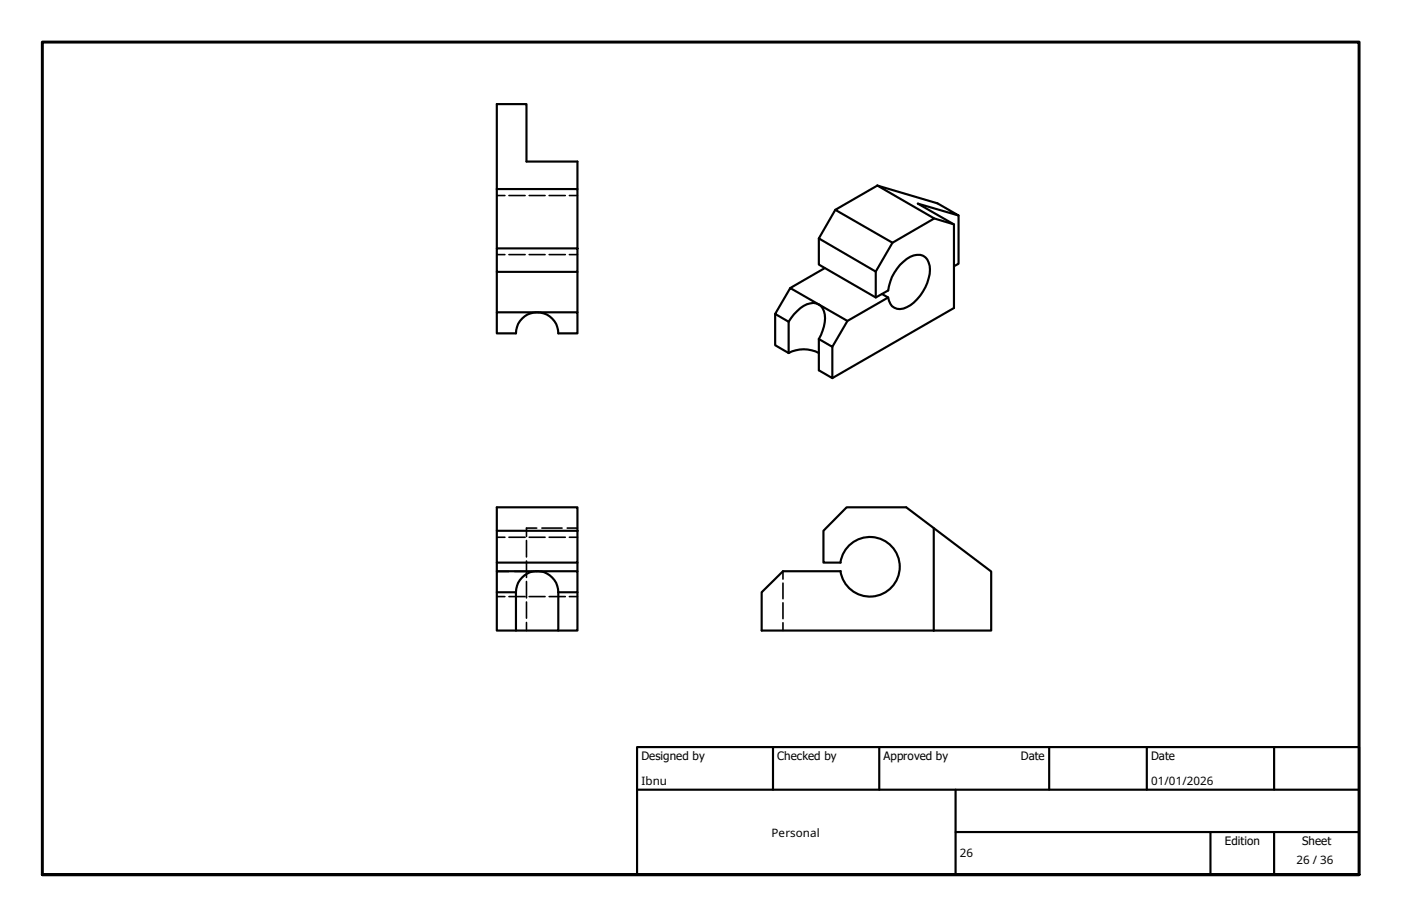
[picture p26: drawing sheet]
<svg xmlns="http://www.w3.org/2000/svg" width="330mm" height="216mm" viewBox="0 0 330 216" stroke-linecap="round" stroke-linejoin="round" font-family="sans-serif">
<defs><g id="words">
<g font-size="2.7">
<text x="151" y="179">Designed by</text>
<text x="183" y="179">Checked by</text>
<text x="208" y="179">Approved by</text>
<text x="240.3" y="178.9">Date</text>
<text x="271" y="178.9">Date</text>
<text x="151" y="184.8">Ibnu</text>
<text x="271" y="184.8">01/01/2026</text>
<text x="181.7" y="197">Personal</text>
<text x="226" y="201.9">26</text>
<text x="288.4" y="199">Edition</text>
<text x="305.2" y="203.4">26 / 36</text>
<text x="306.6" y="199">Sheet</text>
</g>
</g></defs>
<!-- layer: Hidden (ISO) -->
<g fill="none" stroke="#000" stroke-width=".38">
<path d="M117 59.9h1.9M117 46h1.9M119.8 59.9h3.8M119.8 46h3.8M124.6 59.9h3.7M124.6 46h3.7M129.3 59.9h3.8M129.3 46h3.8M134 59.9h2M134 46h2M117 126.5h1.9M117 134.6h2.8"/>
<path d="M119.8 126.5h3.8M121.2 134.6h2.8M124 127.3v3.8M124 132.1v3.9M124 136.9v3.9M124.6 126.5h3.7M126.4 124.3h-2.4v2M127.6 124.3h4.7M129.3 126.5h3.8M133.5 124.3h2.5M134 126.5h2M184.3 134.5v1.8"/>
<path d="M184.3 137.3v3.7M117 140.5h1.9M119.8 140.5h3.8M124 141.7v3.8M124 146.6v1.9M124.6 140.5h3.7M129.3 140.5h3.8M134 140.5h2M184.3 141.9v3.8M184.3 146.6v1.9"/>
</g>
<!-- layer: Visible (ISO) -->
<g fill="none" stroke="#000" stroke-width=".51">
<path d="M117 58.5h19v5.5h-19zM117 44.5h19v14M136 44.5v-6.5h-12v-13.5h-7v34M192.8 56.1v6.2l13.4 7.7 2.9-1.6a10.4 10.4 0 0 1 6-8.3 2.74 2.74 0 0 1 3.8 2.5 10.5 10.5 0 0 1-6.2 10 2.76 2.76 0 0 1-3.6-2.6M196.7 49.4l-3.9 6.7 13.4 7.8v6.1M206.6 43.7l-9.9 5.7 13.4 7.8-3.9 6.7M206.6 43.7l13.4 7.7-9.9 5.8M206.6 43.7l14.1 4.2 5 2.8-9.6-2.8 8.5 4.9v19.7l-28.6 16.5M220 51.4l4.6 1.4M225.7 50.7v11.4l-1.1 .6M117 73.5h19v5h-4.6a5 5 0 0 0-4.9-5 5 5 0 0 0-5 5h-4.5zM117 64v9.5"/>
<path d="M136 64v9.5M182.5 73.9v7.4l3.2 1.8M185.7 75.8a7.9 7.9 0 0 1 5.8-4.5 3 3 0 0 1 2.7 3.6 10.2 10.2 0 0 1-1.4 4.9M185.7 75.8l-3.2-1.9 3.6-6.1 13.4 7.8-3.5 6.1-3.2-1.9M185.7 75.8v7.3M192.8 79.8v7.4l3.2 1.8v-7.3M194.2 63.1l-8.1 4.7M207.6 69.2l1.5 .8-9.6 5.6M185.7 83.1a7.6 7.6 0 0 1 7.1 0M117 125h19v7.5h-19zM117 125v-5.6h19v5.6M117 139.4v9.1h4.5"/>
<path d="M117 132.5v2M121.5 139.4a5 5 0 0 1 5-4.9 5 5 0 0 1 4.9 4.9M121.5 139.4v9.1h9.9v-9.1M121.5 139.4h-4.5v-4.9h19v4.9h-4.6M136 139.4v9.1h-4.6M136 132.5v2M197.9 132.4a7 7 0 0 1 10.7-4.9 7 7 0 0 1 0 11.8 7 7 0 0 1-10.7-4.9M197.9 134.5h-13.6l-5 4.9v9.1h40.5M197.9 132.5h-4v-7.5l5.4-5.6h14.1l20 15.2v13.9h-13.6M219.8 124.3v24.2"/>
</g>
<!-- layer: Border (ISO) -->
<path d="M10 205.9v-196h310v196h-310h310" fill="none" stroke="#000" stroke-width=".7"/>
<!-- layer: Title (ISO) -->
<path d="M150 175.9h170v30h-170zM182 175.9v10M207 175.9v10M247 175.9v10M270 175.9v10M300 175.9v10M150 185.9h170M225 195.9h95M225 185.9v20M285 195.9v10M300 195.9v10" fill="none" stroke="#000" stroke-width=".51"/>
<use href="#words"/>
</svg>
